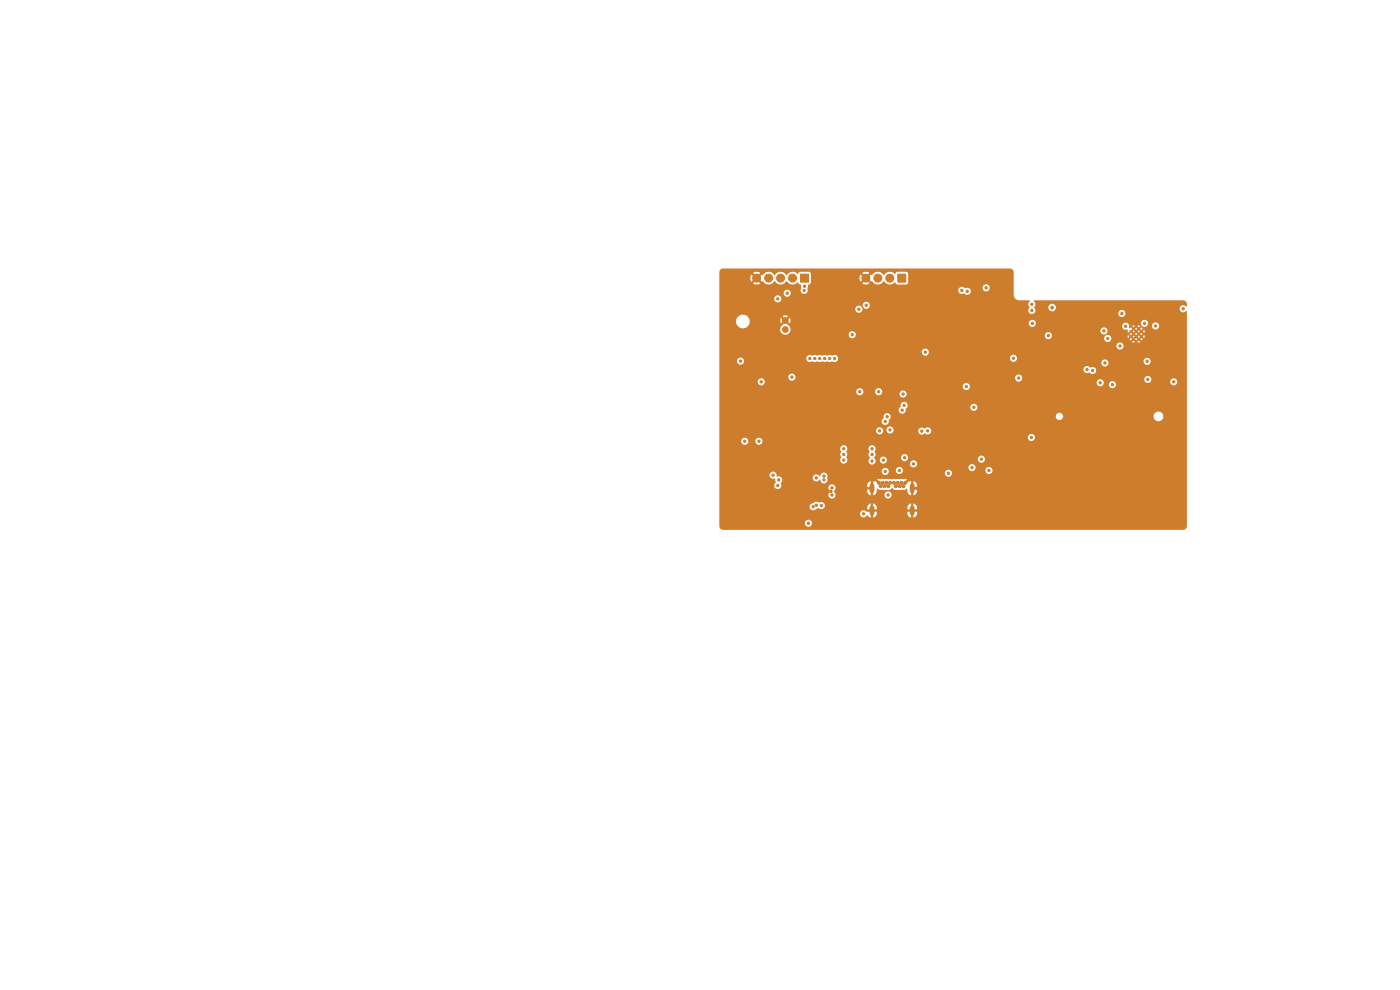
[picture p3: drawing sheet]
<svg xmlns="http://www.w3.org/2000/svg" width="297mm" height="210mm" viewBox="0 0 297 210" stroke-linecap="round" stroke-linejoin="round" font-family="sans-serif">
<g fill="#ce7d2c" stroke="#ce7d2c" stroke-width=".21">
<path d="M190.5 58.2h1.7v1.7h-1.7z"/>
<path d="M169.8 58.2h1.7v1.7h-1.7z"/>
<circle cx="240.5" cy="69.8" r=".2"/>
<circle cx="241.6" cy="69.8" r=".2"/>
<circle cx="239.9" cy="70.3" r=".2"/>
<circle cx="241" cy="70.3" r=".2"/>
<circle cx="242.1" cy="70.3" r=".2"/>
<circle cx="240.5" cy="70.9" r=".2"/>
<circle cx="241.6" cy="70.9" r=".2"/>
<circle cx="239.9" cy="71.4" r=".2"/>
<circle cx="241" cy="71.4" r=".2"/>
<circle cx="242.1" cy="71.4" r=".2"/>
<circle cx="240.5" cy="71.9" r=".2"/>
<circle cx="241.6" cy="71.9" r=".2"/>
<circle cx="192" cy="102.4" r=".32"/>
<circle cx="191.6" cy="103.1" r=".33"/>
<circle cx="190.8" cy="103.1" r=".33"/>
<circle cx="190.5" cy="102.4" r=".32"/>
<circle cx="190" cy="103.1" r=".32"/>
<circle cx="189.7" cy="102.4" r=".33"/>
<circle cx="188.8" cy="102.4" r=".33"/>
<circle cx="188.5" cy="103.1" r=".32"/>
<circle cx="188" cy="102.4" r=".32"/>
<circle cx="187.7" cy="103.1" r=".33"/>
<circle cx="186.8" cy="103.1" r=".33"/>
<circle cx="186.5" cy="102.4" r=".32"/>
<circle cx="191.2" cy="102.4" r=".33"/>
<circle cx="187.2" cy="102.4" r=".33"/>
<circle cx="188.8" cy="59" r=".85"/>
<circle cx="186.2" cy="59" r=".85"/>
<circle cx="183.7" cy="59" r=".85"/>
<circle cx="166.6" cy="68" r=".6"/>
<circle cx="166.6" cy="69.9" r=".6"/>
<circle cx="168.1" cy="59" r=".85"/>
<circle cx="165.6" cy="59" r=".85"/>
<circle cx="163.1" cy="59" r=".85"/>
<circle cx="160.5" cy="59" r=".85"/>
<circle cx="196.3" cy="96.2" r=".25"/>
<circle cx="165.9" cy="76.6" r=".25"/>
<circle cx="166.6" cy="88" r=".25"/>
<circle cx="203.8" cy="108.4" r=".25"/>
<circle cx="162" cy="109" r=".25"/>
<circle cx="215" cy="108.4" r=".25"/>
<circle cx="176.3" cy="104.2" r=".25"/>
<circle cx="184.2" cy="110.6" r=".25"/>
<circle cx="208.2" cy="84" r=".25"/>
<circle cx="169.4" cy="88" r=".25"/>
<circle cx="206.6" cy="61.8" r=".25"/>
<circle cx="186.2" cy="100.2" r=".25"/>
<circle cx="166.5" cy="86.3" r=".25"/>
<circle cx="191.9" cy="94.8" r=".25"/>
<circle cx="208" cy="108.4" r=".25"/>
<circle cx="248.4" cy="108.8" r=".25"/>
<circle cx="182.8" cy="69.4" r=".25"/>
<circle cx="191" cy="76.6" r=".25"/>
<circle cx="189.8" cy="108.6" r=".25"/>
<circle cx="162" cy="109.8" r=".25"/>
<circle cx="177.7" cy="67.2" r=".25"/>
<circle cx="185" cy="106" r=".25"/>
<circle cx="169.3" cy="83" r=".25"/>
<circle cx="204.4" cy="60.2" r=".25"/>
<circle cx="215.4" cy="105.4" r=".25"/>
<circle cx="200" cy="88.6" r=".25"/>
<circle cx="171" cy="102" r=".25"/>
<circle cx="170" cy="98.6" r=".25"/>
<circle cx="208" cy="105.2" r=".25"/>
<circle cx="169.3" cy="85.2" r=".25"/>
<circle cx="164.2" cy="86" r=".25"/>
<circle cx="175" cy="109.5" r=".25"/>
<circle cx="193.5" cy="88.2" r=".25"/>
<circle cx="229.8" cy="76.8" r=".25"/>
<circle cx="183.6" cy="107.5" r=".25"/>
<circle cx="162" cy="110.6" r=".25"/>
<circle cx="204.2" cy="92.4" r=".25"/>
<circle cx="231" cy="81.4" r=".25"/>
<circle cx="194.4" cy="103.6" r=".25"/>
<circle cx="168" cy="98.6" r=".25"/>
<circle cx="249" cy="87.4" r=".25"/>
<circle cx="221" cy="87.4" r=".25"/>
<circle cx="238" cy="86.8" r=".25"/>
<circle cx="165.5" cy="87.1" r=".25"/>
<circle cx="211" cy="108.4" r=".25"/>
<circle cx="237.8" cy="81.4" r=".25"/>
<circle cx="197" cy="88.6" r=".25"/>
<circle cx="165.2" cy="68" r=".25"/>
<circle cx="189.8" cy="105.8" r=".25"/>
<circle cx="167.9" cy="89.1" r=".25"/>
<circle cx="167.9" cy="87" r=".25"/>
<circle cx="224.2" cy="108.4" r=".25"/>
<circle cx="160.5" cy="61.1" r=".25"/>
<circle cx="169.3" cy="90.3" r=".25"/>
<circle cx="192.8" cy="101.2" r=".25"/>
<circle cx="184.9" cy="70.9" r=".25"/>
<circle cx="171.4" cy="65.2" r=".25"/>
<circle cx="172" cy="98.6" r=".25"/>
<circle cx="226.6" cy="87" r=".25"/>
<circle cx="179.6" cy="61.6" r=".25"/>
<circle cx="223.8" cy="69.4" r=".3"/>
<circle cx="187.8" cy="100" r=".25"/>
<circle cx="191.9" cy="97.1" r=".25"/>
<circle cx="185" cy="95.2" r=".25"/>
<circle cx="185" cy="96.4" r=".25"/>
<circle cx="190.8" cy="99.8" r=".25"/>
<circle cx="185" cy="97.8" r=".25"/>
<circle cx="236" cy="81.6" r=".25"/>
<circle cx="170.7" cy="60.7" r=".25"/>
<circle cx="195.6" cy="91.4" r=".25"/>
<circle cx="205" cy="82" r=".25"/>
<circle cx="171.8" cy="76" r=".25"/>
<circle cx="196.8" cy="91.4" r=".25"/>
<circle cx="157.1" cy="76.6" r=".25"/>
<circle cx="191.6" cy="83.6" r=".25"/>
<circle cx="180.8" cy="71" r=".25"/>
<circle cx="205.2" cy="61.8" r=".25"/>
<circle cx="201.2" cy="100.4" r=".25"/>
<circle cx="176" cy="76" r=".25"/>
<circle cx="182.4" cy="83.1" r=".25"/>
<circle cx="216.1" cy="80.2" r=".25"/>
<circle cx="177" cy="76" r=".25"/>
<circle cx="223.2" cy="65.3" r=".3"/>
<circle cx="172.9" cy="76" r=".25"/>
<circle cx="173.9" cy="76.1" r=".25"/>
<circle cx="168" cy="80" r=".25"/>
<circle cx="209.2" cy="61.1" r=".25"/>
<circle cx="243.5" cy="80.5" r=".25"/>
<circle cx="182.2" cy="65.6" r=".25"/>
<circle cx="186.4" cy="83.1" r=".25"/>
<circle cx="233.4" cy="81.2" r=".25"/>
<circle cx="161.5" cy="81" r=".25"/>
<circle cx="183.8" cy="64.8" r=".25"/>
<circle cx="196.3" cy="74.7" r=".25"/>
<circle cx="204.1" cy="61.6" r=".25"/>
<circle cx="174.9" cy="76.1" r=".25"/>
<circle cx="158" cy="93.6" r=".25"/>
<circle cx="173.2" cy="107.2" r=".25"/>
<circle cx="171.5" cy="111" r=".25"/>
<circle cx="179" cy="95.2" r=".25"/>
<circle cx="176.5" cy="103.5" r=".25"/>
<circle cx="179" cy="97.6" r=".25"/>
<circle cx="179" cy="96.4" r=".25"/>
<circle cx="172.5" cy="107.5" r=".25"/>
<circle cx="174.2" cy="107.3" r=".25"/>
<circle cx="161" cy="93.6" r=".25"/>
<circle cx="176.5" cy="105" r=".25"/>
<circle cx="218.8" cy="92.8" r=".25"/>
<circle cx="234.4" cy="77" r=".25"/>
<circle cx="222.4" cy="71.2" r=".25"/>
<circle cx="238.8" cy="69.2" r=".25"/>
<circle cx="187.4" cy="97.6" r=".25"/>
<circle cx="188.4" cy="105" r=".25"/>
<circle cx="183.2" cy="109" r=".25"/>
<circle cx="193.8" cy="98.4" r=".25"/>
<circle cx="218.9" cy="65.8" r=".25"/>
<circle cx="238" cy="66.5" r=".25"/>
<circle cx="218.9" cy="64.6" r=".25"/>
<circle cx="245.1" cy="69.2" r=".25"/>
<circle cx="167" cy="62.2" r=".25"/>
<circle cx="235" cy="71.8" r=".25"/>
<circle cx="237.6" cy="73.4" r=".25"/>
<circle cx="165" cy="63.4" r=".25"/>
<circle cx="234.2" cy="70.2" r=".25"/>
<circle cx="170.6" cy="61.6" r=".25"/>
<circle cx="208.2" cy="97.4" r=".25"/>
<circle cx="206.6" cy="86.4" r=".25"/>
<circle cx="209.8" cy="99.8" r=".25"/>
<circle cx="191.8" cy="86" r=".25"/>
<circle cx="206.2" cy="99.2" r=".25"/>
<circle cx="191.4" cy="87" r=".25"/>
<circle cx="174.8" cy="101" r=".25"/>
<circle cx="164" cy="100.8" r=".25"/>
<circle cx="173.2" cy="101.4" r=".25"/>
<circle cx="165.2" cy="101.8" r=".25"/>
<circle cx="174.8" cy="101.8" r=".25"/>
<circle cx="165" cy="103" r=".25"/>
<circle cx="188.8" cy="91.2" r=".25"/>
<circle cx="186.6" cy="91.4" r=".25"/>
<circle cx="251" cy="65.5" r=".25"/>
<circle cx="249" cy="81" r=".25"/>
<circle cx="219" cy="68.6" r=".25"/>
<circle cx="242.8" cy="68.6" r=".25"/>
<circle cx="243.4" cy="76.6" r=".25"/>
<circle cx="215" cy="76" r=".25"/>
<circle cx="188.2" cy="88.4" r=".25"/>
<circle cx="231.8" cy="78.6" r=".25"/>
<circle cx="187.8" cy="89.4" r=".25"/>
<circle cx="230.6" cy="78.4" r=".25"/>
</g>
<path d="M185 103v1.1M185 107.8v1M193.5 103v1.1M193.5 107.8v1" fill="none" stroke="#ce7d2c" stroke-width="1.1"/>
<path d="M152.8 57.2l.6-.2h60.8a.8 .8 0 0 1 .8 .8v4.8l.2 .5 .8 .6h2.4l.1 .2a.86 .86 0 0 0-.1 1.3 .76 .76 0 0 0-.2 1 .76 .76 0 0 0 .9 .4h18.1l.1 .1a.75 .75 0 0 0 1.2 .4 .75 .75 0 0 0-.2-1.3 .75 .75 0 0 0-1.1 .8h-18.1a.85 .85 0 0 0 .3-1.4h3v.1a.8 .8 0 0 0 1.2 .6 .8 .8 0 0 0 0-1.3 .8 .8 0 0 0-1.2 .6h-3a.85 .85 0 0 0-.1-1.4l31.7-.1a.8 .8 0 0 1 .8 .8v.5l-.3-.1a.75 .75 0 0 0-1.1 .1 .75 .75 0 0 0 .1 1.1 .75 .75 0 0 0 1.1-.1l.2 .1v45.5a.8 .8 0 0 1-.8 .8h-97.6a.8 .8 0 0 1-.8-.8v-.5h18.1a.75 .75 0 0 0 1.2 .5 .75 .75 0 0 0 0-1.2 .75 .75 0 0 0-1.2 .5v.2h-18.1v-2h29.8a.8 .8 0 0 0 .7 .6 .8 .8 0 0 0 .9-.4l.7 .5v-1l.2 .1 .3-.1v1a1.07 1.07 0 0 0 .8-1.2h-.7v-.5h.7v-.4h6.5v.4h.7v.5h-.7l.1 .7 .7 .5v-1l.2 .1 .3-.1v1a1.07 1.07 0 0 0 .7-1.2h-.7v-.5h.7v-.4l-.2-.6-.5-.3v1l-.2-.1-.3 .1v-1l-.6 .3-.2 .6h-6.5l-.2-.6-.6-.3v1l-.2-.1-.3 .1v-1a1.07 1.07 0 0 0-.7 1.3h.7v.5h-.8a.81 .81 0 0 0-.9-.3 .81 .81 0 0 0-.6 .8h-29.8v-1.5h19.1l.1 .1a.88 .88 0 0 0 1.4 .2l.5-.1a.79 .79 0 0 0 1.1 0 .79 .79 0 0 0 0-1.1 .79 .79 0 0 0-1.1-.1 .75 .75 0 0 0-1.1 .1h-.2a.75 .75 0 0 0-.7 .9h-19.1v-6.7h10.6l.1 .1a.91 .91 0 0 0 1.1 .5v.4a.59 .59 0 0 1-.1 .9 .75 .75 0 0 0 .3 .8 .75 .75 0 0 0 .9 0h10.2l.2 .4a.27 .27 0 0 1 .3 .3 .27 .27 0 0 1-.3 .2 .77 .77 0 0 0 .3 1.1 .77 .77 0 0 0 1.1-.3 .77 .77 0 0 0-.5-1.1l.5-.6-.3-.7h7v.4h.7v.5h-.7a1.07 1.07 0 0 0 .7 1.3v-1l.2 .1 .3-.1v1h2.4a.75 .75 0 0 0 1.2 .5 .75 .75 0 0 0 0-1.2 .75 .75 0 0 0-1.2 .5v.2h-2.3a1.16 1.16 0 0 0 .7-1.4l.8 .3h1.7l.7-.5a3 3 0 0 0 2.2 .4h.5l.6-.2a1.24 1.24 0 0 0 .7 1.4l.1-1 .2 .1 .3-.1v1a1.07 1.07 0 0 0 .7-1.3h-.7v-.5h.7v-.6l-.3-.5-.4-.2v1.1l-.2-.2-.3 .2v-1.1l-.4 .2-.1-.2-.5 .5-.1-.3h-.3l.5-.5-.3-.1h-5.9l-.1 .1 .5 .5h-.3l-.1 .3-.5-.5-.1 .2-.4-.2v1.1l-.2-.2-.3 .2v-1.1l-.5 .4-.2 .5h-7a.75 .75 0 0 0-.8-.1 .75 .75 0 0 0-.5 .8h-10.2l.3-.5-.2-.6 .3-.5v-.6h6.5a.82 .82 0 0 0 .7 .7 .82 .82 0 0 0 .8-.4 .81 .81 0 0 0 1 .8 .81 .81 0 0 0 .6-1.1 .78 .78 0 0 0-.6-1.2 .78 .78 0 0 0-.9 .9 .83 .83 0 0 0-1-.4 .83 .83 0 0 0-.6 .7h-6.5a1.16 1.16 0 0 0-1.2-.4v-.1a.75 .75 0 0 0-.5-.8h22.8l.1 .1a.75 .75 0 0 0 .9 .5 .75 .75 0 0 0 .5-.8h1.5l.1 .1a.75 .75 0 0 0 1 .5h9.3l.1 .1a.75 .75 0 0 0 1.2 .4 .75 .75 0 0 0-.2-1.3 .75 .75 0 0 0-1.1 .8h-9.2a.75 .75 0 0 0 .1-1.2h14.1l.1 .1a.75 .75 0 0 0 1 .5h2.5l.1 .1a.75 .75 0 0 0 1.2 .4 .75 .75 0 0 0-.2-1.3 .75 .75 0 0 0-1.1 .8h-2.4a.75 .75 0 0 0 0-1.4 .75 .75 0 0 0-1.2 .8l-14.1-.1a.75 .75 0 0 0-.9-.1 .75 .75 0 0 0-.4 .8l-1.5-.1a.75 .75 0 0 0-.8-.5 .75 .75 0 0 0-.7 .8l-22.9-.1a.75 .75 0 0 0-.9 .9h-10.6v-5.6h25.6l.1 .1a.45 .45 0 0 1 0 .8v.6a.37 .37 0 0 1 0 .6 .78 .78 0 0 0 1 .9 .78 .78 0 0 0 .2-1.3l.1-.1a1.12 1.12 0 0 0-.1-1.2l.3-.4h4.4l.1 .1a.45 .45 0 0 1 0 .8v.4l.3 .5a.81 .81 0 0 0-.3 1 .81 .81 0 0 0 1 .4h7.7l.1 .1a.75 .75 0 0 0 1.2 .4 .75 .75 0 0 0-.2-1.3 .75 .75 0 0 0-1.1 .8h-7.7l.4-.3v-.5h.9l.1 .1a.75 .75 0 0 0 1 .5 .75 .75 0 0 0 .3-1.1h3.2v.1a.75 .75 0 0 0 .6 .5 .75 .75 0 0 0 .8-.3h14.8l.1 .1a.75 .75 0 0 0 1.2 .4 .75 .75 0 0 0-.2-1.3 .75 .75 0 0 0-1.1 .8l-14.8-.1a.75 .75 0 0 0-.5-1.1 .75 .75 0 0 0-.9 .9l-3.2-.1a.75 .75 0 0 0-.9-.2 .75 .75 0 0 0-.5 .8h-.9l-.3-.6a1.09 1.09 0 0 0 .1-1.4 .75 .75 0 0 0-.3-1.2 .75 .75 0 0 0-1 .8h-4.4v-.2a.75 .75 0 0 0-.9-.7 .75 .75 0 0 0-.7 .9h-25.6v-1.6h4.6l.1 .1a.75 .75 0 0 0 .8 .6 .75 .75 0 0 0 .7-.7h1.4l.1 .1a.75 .75 0 0 0 1.2 .3 .75 .75 0 0 0-.3-1.2h56.8l.1 .1a.75 .75 0 0 0 1.2 .4 .75 .75 0 0 0-.2-1.3 .75 .75 0 0 0-1.1 .8l-56.9-.1a.75 .75 0 0 0-.9 .9h-1.4v-.2a.75 .75 0 0 0-.9-.7 .75 .75 0 0 0-.7 .9h-4.6v-2.2h33.2l.1 .1a.75 .75 0 0 0 .9 .5 .75 .75 0 0 0 .5-.8h.8v.1a.75 .75 0 0 0 .7 .6 .75 .75 0 0 0 .7-.5h5.3v.2a.85 .85 0 0 0 1.4 .2 .79 .79 0 0 0 1.2-.1 .79 .79 0 0 0-.2-1.1 .79 .79 0 0 0-1.1 .2h-.1a.75 .75 0 0 0-.8-.1 .75 .75 0 0 0-.4 .7h-5.3v-.1a.75 .75 0 0 0-.6-.9 .75 .75 0 0 0-.8 .8l-.8-.1a.75 .75 0 0 0-.8-.5 .75 .75 0 0 0-.7 .8h-33.2v-2h34.4l.1 .1a.8 .8 0 0 0 1 .5 .8 .8 0 0 0 .5-1l.3-.3v-.5h35.1v.1a.78 .78 0 0 0 .8 .7 .78 .78 0 0 0 .7-.9h19.2v.2a1.03 1.03 0 0 0 1.6 .8 1.03 1.03 0 0 0 0-1.7 1.03 1.03 0 0 0-1.6 .7h-19.2v-.1a.78 .78 0 0 0-.8-.5 .78 .78 0 0 0-.7 .7l-35.1-.1a.8 .8 0 0 0-1-.5 .8 .8 0 0 0-.5 1l-.3 .3-.1 .5h-34.4v-2.4h38l.1 .1a.8 .8 0 0 0 1 .5 .8 .8 0 0 0 .5-1l.2-.2h13.4a.75 .75 0 0 0 1.2 .5 .75 .75 0 0 0 0-1.2 .75 .75 0 0 0-1.2 .5v.2h-13.4a.79 .79 0 0 0-.6-1.3 .79 .79 0 0 0-.8 1.1l-.3 .3-.1 .5h-38v-3.9h29l.1 .1a.75 .75 0 0 0 .8 .5 .75 .75 0 0 0 .7-.6h2.4l.1 .1a.75 .75 0 0 0 1.2 .4h3.9l.1 .1a.75 .75 0 0 0 1.2 .3 .75 .75 0 0 0-.2-1.2 .75 .75 0 0 0-1.1 .8h-3.9l.1-.1a.75 .75 0 0 0-.4-1.2 .75 .75 0 0 0-1 .8h-2.4v-.2a.75 .75 0 0 0-.9-.7 .75 .75 0 0 0-.7 .9h-29v-1.1h51.6l.1 .1a.75 .75 0 0 0 1.2 .3 .75 .75 0 0 0-.3-1.2h27.4l.1 .1a.75 .75 0 0 0 1.3 .3h1.2l.1 .1a.75 .75 0 0 0 1.2 .4 .75 .75 0 0 0-.2-1.3 .75 .75 0 0 0-1.1 .8h-1.2l.2-.6-.4-.5h8.9l.1 .1a.75 .75 0 0 0 1.2 .4h4.2l.1 .1a.75 .75 0 0 0 1.2 .4 .75 .75 0 0 0-.2-1.3 .75 .75 0 0 0-1.1 .8h-4.2l.1-.1a.75 .75 0 0 0-.4-1.2 .75 .75 0 0 0-1 .8l-8.9-.1a.75 .75 0 0 0-1.2 .8l-27.5-.1a.75 .75 0 0 0-.9 .9h-51.6v-1h8.1l.1 .1a.75 .75 0 0 0 1.2 .4 .75 .75 0 0 0-.2-1.3 .75 .75 0 0 0-1.1 .8h-8.1v-1h14.6l.1 .1a.75 .75 0 0 0 .7 .6 .75 .75 0 0 0 .7-.5h46.6l.1 .1a.75 .75 0 0 0 1.2 .4 .75 .75 0 0 0-.2-1.3 .75 .75 0 0 0-1.1 .8l-46.6-.1a.75 .75 0 0 0-.6-1 .75 .75 0 0 0-.9 .9h-14.6v-1.6h77.3v.1a1.12 1.12 0 0 0 1.3 .5 .78 .78 0 0 0 1.1 0 .78 .78 0 0 0 0-1.1 .78 .78 0 0 0-1.1 0v-.1a.75 .75 0 0 0-.9-.2 .75 .75 0 0 0-.4 .8h-77.3v-1.8h3.7l.1 .1a.75 .75 0 0 0 1.3 .3h75.9l.1 .1a.75 .75 0 0 0 .9 .5 .75 .75 0 0 0 .5-1h7.5v.2a.75 .75 0 0 0 1.3 .3 .75 .75 0 0 0-.3-1.3 .75 .75 0 0 0-1 .8l-7.5-.1a.75 .75 0 0 0-.9-.3 .75 .75 0 0 0-.6 .8h-75.9l.2-.6-.2-.4h13.3l.1 .2a.89 .89 0 0 0 1.3 .3l.4 .2 .6-.2 .6 .2 .4-.2 .6 .2 .5-.2 .6 .2 .4-.2a.78 .78 0 0 0 .8 .1 .78 .78 0 0 0 .5-.6h36.4l.1 .1a.75 .75 0 0 0 1.2 .4 .75 .75 0 0 0-.2-1.3 .75 .75 0 0 0-1.1 .8l-36.4-.1a.84 .84 0 0 0-1.3-.5 .81 .81 0 0 0-1 0h-.1a.81 .81 0 0 0-1 0 .81 .81 0 0 0-1 0h-.1a.81 .81 0 0 0-1 0 .75 .75 0 0 0-.9-.1 .75 .75 0 0 0-.4 .7h-13.3a.75 .75 0 0 0-.9-.2 .75 .75 0 0 0-.5 .8h-3.7v-1.9h42.9l.1 .1a.75 .75 0 0 0 1.2 .4 .75 .75 0 0 0-.2-1.3 .75 .75 0 0 0-1.1 .8h-42.9v-1.3h84.2l.1 .1a.75 .75 0 0 0 1.2 .4 .75 .75 0 0 0-.2-1.3 .75 .75 0 0 0-1.1 .8h-84.2v-.9h89.3l-.3-.4-.4 .4h-.4l-.3-.4-.4 .4h-87.5v-1.5h27.4a.75 .75 0 0 0 .7 .6 .75 .75 0 0 0 .8-.4h40.1l.1 .1a.75 .75 0 0 0 1 .5h11.5l.1 .1a.76 .76 0 0 0 .7 .6 .76 .76 0 0 0 .7-.6h3.9l.3 .3 .3-.4 .2 .2 .4-.1 .2 .2 .4-.3 .1 .2 .4-.1 .3 .3 .3-.3-.4-.3-.2 .3-.3-.2-.3 .1-.3-.2-.2 .3-.3-.2-.3 .1-.3-.2-.3 .3h-3.9v-.5h3.5l.1 .2 .3-.3 .3 .2 .3-.2 .3 .3 .2-.3 .3 .2 .3-.2 .3 .3 .4-.3 .1 .2 .3-.2 .3 .3 .1-.4-.1-.2-.3 .3-.2-.1-.4 .1-.2-.3-.3 .3-.2-.1-.4 .1-.2-.3-.3 .3-.2-.1-.4 .1-.3-.3-.1 .4h-3.5a.75 .75 0 0 0-.9-.4 .75 .75 0 0 0-.6 .8h-11.4a.75 .75 0 0 0 0-1.4 .75 .75 0 0 0-1.2 .8h-40.1v-.7l-.5-.3h52.4l.1 .1a.75 .75 0 0 0 1.1 .5h5.1l.2 .2 .3-.3 .2 .2 .4-.1 .2 .2 .3-.3 .2 .2 .4-.1 .2 .2 .3-.2-.3-.3-.2 .3-.3-.2-.3 .1-.3-.2-.2 .3-.3-.2-.3 .1-.3-.2-.2 .3h-5.1l.1-.1a.75 .75 0 0 0-.2-1.3 .75 .75 0 0 0-1.1 .8l-52.5-.1a.75 .75 0 0 0-.9 .9h-27.4v-1.3h12.9v.2a1.11 1.11 0 0 0 1.7 .9 1.11 1.11 0 0 0 0-1.9l-.3-.3h51.3a.76 .76 0 0 0 1.1 .6h18.7l.1 .1a.87 .87 0 0 0 1.1 .5l.1 .7 .4-.3 .2 .2 .3-.2 .3 .3 .2-.3 .3 .2 .3-.2 .3 .3 .2-.3 .3 .2 .3-.2 .3 .3v-.6l-.3 .3-.2-.1-.4 .1-.2-.3-.3 .3-.2-.1-.4 .1-.2-.3-.3 .3-.2-.1-.3 .1 .5-.6 .2 .2 .4-.1 .2 .2 .3-.3 .2 .2 .4-.1 .2 .2 .4-.3-.3-.3-.3 .4-.3-.2-.3 .1-.3-.2-.2 .3-.3-.2-.3 .1-.3-.3-.3 .3v-.6h.5l.4 .4 .3-.4h.4l.4 .4 .3-.4h-2.3l-.3-.4h2.7l.1 .1a.75 .75 0 0 0 1.1 .4h1.2v.2a.75 .75 0 0 0 1.3 .3 .75 .75 0 0 0-.3-1.3 .75 .75 0 0 0-1 .8h-1.1a.75 .75 0 0 0-.2-1.3 .75 .75 0 0 0-1.1 .8l-2.7-.1a.75 .75 0 0 0-.9-.1 .75 .75 0 0 0-.4 .8h-18.6a.75 .75 0 0 0 0-1.4 .75 .75 0 0 0-1.2 .8h-51.3l-.3-.3-.8 .8-.3 .6h-12.9v-1.7h3.5a1.45 1.45 0 0 0 1.6 1.6 1.45 1.45 0 0 0 1.3-1.8h6.5l.2 .7 .6-.6a.35 .35 0 0 0 .3 .4 .35 .35 0 0 0 .4-.4l.5 .6a1.11 1.11 0 0 0 0-1.2l-.5 .6-.1-.1a.39 .39 0 0 0-.4-.2 .39 .39 0 0 0-.3 .3l-.5-.6-.2 .5h-6.5l-.5-.8h7.5l.6 .5 .6-.5a1.1 1.1 0 0 0-1.2 0l-7.6-.1a1.45 1.45 0 0 0-2.3 1.1h-3.5v-2.4h28.8l.1 .1a.75 .75 0 0 0 1.2 .4 .75 .75 0 0 0-.2-1.3 .75 .75 0 0 0-1.1 .8h-28.8v-.9h30.4v.2a.75 .75 0 0 0 1.3 .3 .75 .75 0 0 0-.3-1.2 .75 .75 0 0 0-1 .7h-30.4v-1.3h11.6l.1 .1a.75 .75 0 0 0 1.2 .4 .75 .75 0 0 0-.2-1.3 .75 .75 0 0 0-1.1 .8h-11.6v-1.2h13.6l.1 .1a.75 .75 0 0 0 1.2 .4 .75 .75 0 0 0-.2-1.3 .75 .75 0 0 0-1.1 .8h-13.6v-3.4h6.6l.2 .9 .6-.7 .4 .4-.6 .7a1.34 1.34 0 0 0 1.5-.1l-.7-.6 .4-.4 .6 .7 .3-.1a1.43 1.43 0 0 0 2.4-.1 1.48 1.48 0 0 0 2.6 0 1.52 1.52 0 0 0 2.4 .3l.2 .3 .4 .2 .1 .7a.76 .76 0 0 0 .3 1.2 .76 .76 0 0 0 1.1-.6h31.9v.1a1.02 1.02 0 0 0 1.3 .5 .75 .75 0 0 0 1.2 0 .75 .75 0 0 0-.2-1.2h2.8l.1 .2a.75 .75 0 0 0 1.2 .3 .75 .75 0 0 0-.2-1.2 .75 .75 0 0 0-1.1 .7l-3.3-.1a.58 .58 0 0 1-.8-.1 .75 .75 0 0 0-1 .8h-31.9l-.1-.5 .1-.8 .5-.2 .1-.2v-1.1h10.3l.3 .9 .6-.7 .4 .4-.7 .6a1.33 1.33 0 0 0 1.6 0l-.7-.6 .4-.4 .6 .7 .2-.1a1.43 1.43 0 0 0 2.5-.1 1.52 1.52 0 0 0 2.4 .3l.5 .5 1.9-.1 .4-.4v-1.9l-.3-.3h-2l-.5 .4a1.57 1.57 0 0 0-2.4 .3 1.48 1.48 0 0 0-2.5 0l-.2-.2-.6 .7-.4-.4 .6-.7a1.34 1.34 0 0 0-1.5 .1l.7 .6-.4 .4-.6-.7-.3 .7h-10.3v-.9l-.4-.3h-1.9l-.5 .4a1.49 1.49 0 0 0-2.3 .3 1.48 1.48 0 0 0-2.6 0 1.48 1.48 0 0 0-2.5 0l-.2-.2-.6 .7-.4-.4 .6-.7a1.34 1.34 0 0 0-1.4 .1l.6 .6-.4 .4-.6-.7-.2 .7h-6.6v-1.3z" fill="#ce7d2c"/>
</svg>
